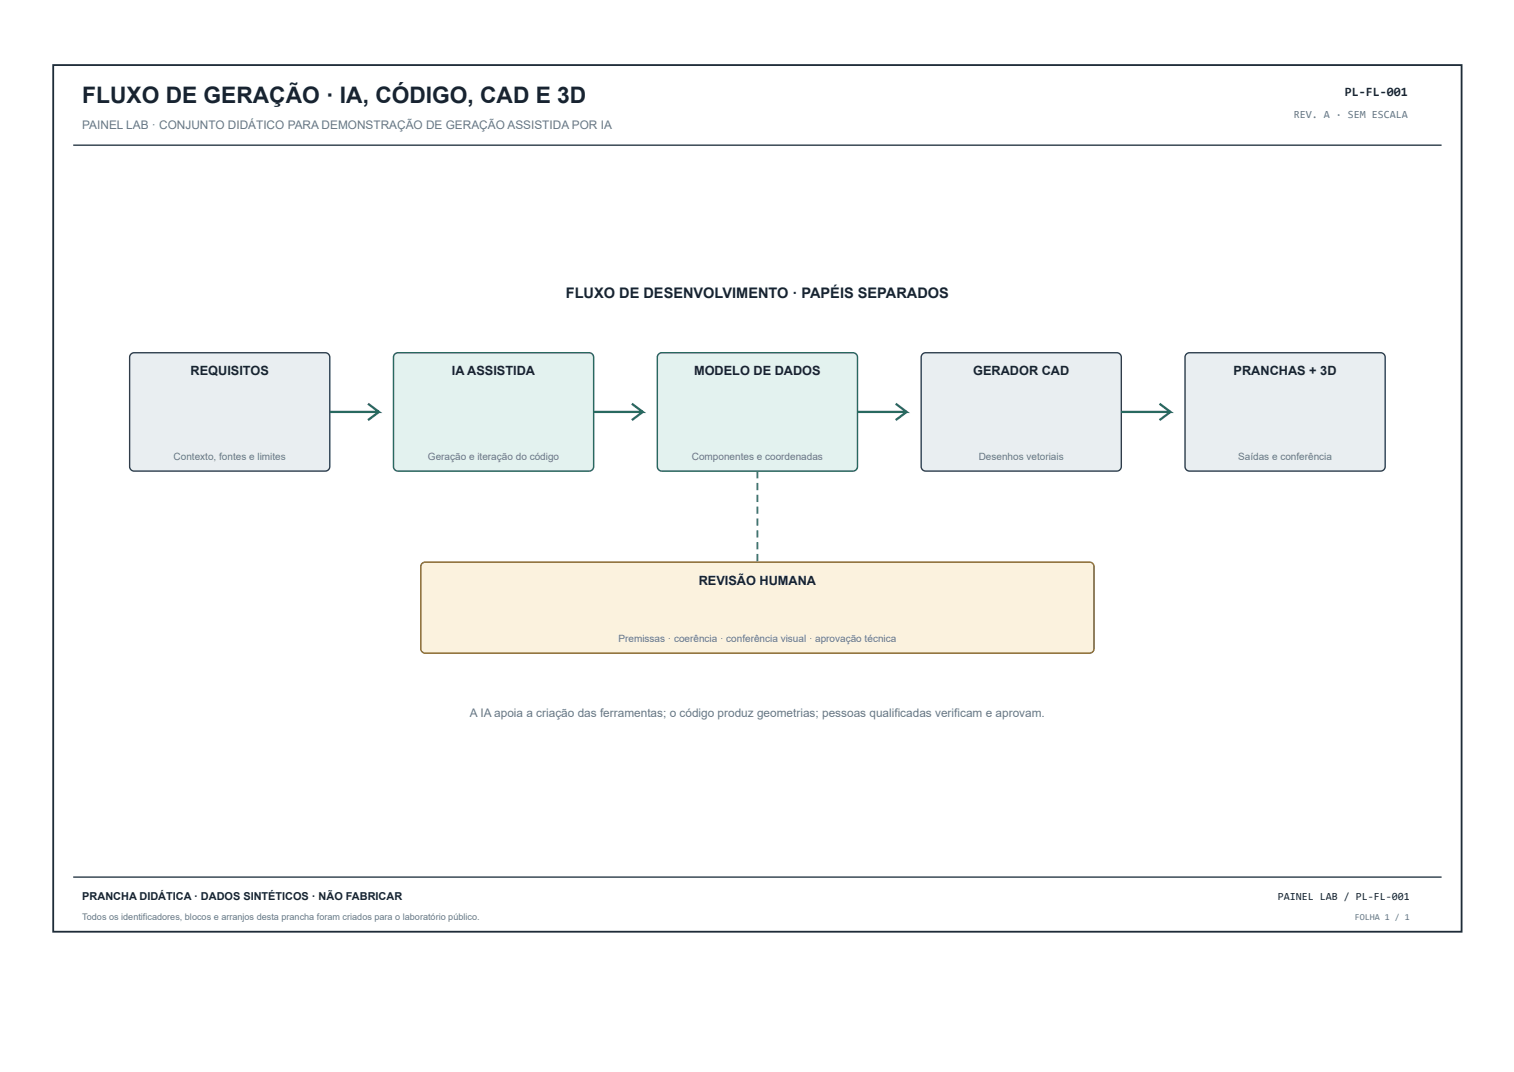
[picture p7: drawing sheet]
<svg xmlns="http://www.w3.org/2000/svg" width="420mm" height="297mm" viewBox="0 0 420 297" stroke-linecap="round" stroke-linejoin="round" font-family="sans-serif">
<defs><g id="words">
<text font-size="6.3" fill="#182330" x="22.8" y="28.7">FLUXO DE GERAÇÃO · IA, CÓDIGO, CAD E 3D</text>
<text font-size="4" fill="#182330" x="157" y="82.7">FLUXO DE DESENVOLVIMENTO · PAPÉIS SEPARADOS</text>
<g font-size="3.5" fill="#182330">
<text x="373.3" y="26.6">PL-FL-001</text>
<text x="52.9" y="104.2">REQUISITOS</text>
<text x="125.4" y="104.2">IA ASSISTIDA</text>
<text x="192.6" y="104.2">MODELO DE DADOS</text>
<text x="270.1" y="104.2">GERADOR CAD</text>
<text x="342.4" y="104.2">PRANCHAS + 3D</text>
<text x="193.9" y="162.2">REVISÃO HUMANA</text>
</g>
<g font-size="3.3" fill="#678">
<text x="22.8" y="35.7">PAINEL LAB · CONJUNTO DIDÁTICO PARA DEMONSTRAÇÃO DE GERAÇÃO ASSISTIDA POR IA</text>
<text x="130.4" y="198.8">A IA apoia a criação das ferramentas; o código produz geometrias; pessoas qualificadas verificam e aprovam.</text>
</g>
<text font-size="3" fill="#678" x="359.1" y="32.7">REV. A · SEM ESCALA</text>
<g font-size="3" fill="#182330">
<text x="22.8" y="249.6">PRANCHA DIDÁTICA · DADOS SINTÉTICOS · NÃO FABRICAR</text>
<text x="354.6" y="249.6">PAINEL LAB / PL-FL-001</text>
</g>
<g font-size="2.8" fill="#678">
<text x="48.2" y="127.6">Contexto, fontes e limites</text>
<text x="118.8" y="127.6">Geração e iteração do código</text>
<text x="192" y="127.6">Componentes e coordenadas</text>
<text x="271.6" y="127.6">Desenhos vetoriais</text>
<text x="343.6" y="127.6">Saídas e conferência</text>
<text x="171.6" y="178.1">Premissas · coerência · conferência visual · aprovação técnica</text>
</g>
<g font-size="2.5" fill="#678">
<text x="22.8" y="255.2">Todos os identificadores, blocos e arranjos desta prancha foram criados para o laboratório público.</text>
<text x="376" y="255.2">FOLHA 1 / 1</text>
</g>
</g></defs>
<path d="M14.8 18h390.9v240.4h-390.9z" fill="none" stroke="#1e2c38" stroke-width=".51"/>
<path d="M20.3 40.3h379.8" fill="none" stroke="#273744" stroke-width=".38"/>
<path d="M36.3 98.2l.9-.4h53.1l.6 .2 .5 .5 .1 .6v30.3l-.1 .6-.5 .5-.6 .2h-53.1l-.6-.2-.5-.5-.1-.6v-30.3z" fill="#e9eef1"/>
<path d="M36.3 98.2l.9-.4h53.1l.6 .2 .5 .5 .1 .6v30.3l-.1 .6-.5 .5-.6 .2h-53.1l-.6-.2-.5-.5-.1-.6v-30.3z" fill="none" stroke="#263b4e" stroke-width=".38"/>
<path d="M102.1 112l3.1 2.3h-13.7M105.2 114.3l-3.1 2.2" fill="none" stroke="#326d63" stroke-width=".63" stroke-linecap="butt"/>
<path d="M109.6 98.2l.9-.4h53l.6 .2 .5 .5 .2 .6v30.3l-.2 .6-.5 .5-.6 .2h-53l-.7-.2-.4-.5-.2-.6v-30.3z" fill="#e3f2ef"/>
<path d="M109.6 98.2l.9-.4h53l.6 .2 .5 .5 .2 .6v30.3l-.2 .6-.5 .5-.6 .2h-53l-.7-.2-.4-.5-.2-.6v-30.3z" fill="none" stroke="#28695f" stroke-width=".4"/>
<path d="M175.4 112l3 2.3h-13.6M178.4 114.3l-3 2.2" fill="none" stroke="#326d63" stroke-width=".63" stroke-linecap="butt"/>
<path d="M182.8 98.2l.9-.4h53l.7 .2 .4 .5 .2 .6v30.3l-.2 .6-.4 .5-.7 .2h-53l-.6-.2-.5-.5-.2-.6v-30.3z" fill="#e3f2ef"/>
<path d="M182.8 98.2l.9-.4h53l.7 .2 .4 .5 .2 .6v30.3l-.2 .6-.4 .5-.7 .2h-53l-.6-.2-.5-.5-.2-.6v-30.3z" fill="none" stroke="#28695f" stroke-width=".4"/>
<path d="M248.6 112l3 2.3h-13.6M251.6 114.3l-3 2.2" fill="none" stroke="#326d63" stroke-width=".63" stroke-linecap="butt"/>
<path d="M256 98.2l.9-.4h53.1l.6 .2 .4 .5 .2 .6v30.3l-.2 .6-.4 .5-.6 .2h-53.1l-.6-.2-.5-.5-.1-.6v-30.3z" fill="#e9eef1"/>
<path d="M256 98.2l.9-.4h53.1l.6 .2 .4 .5 .2 .6v30.3l-.2 .6-.4 .5-.6 .2h-53.1l-.6-.2-.5-.5-.1-.6v-30.3z" fill="none" stroke="#263b4e" stroke-width=".38"/>
<path d="M321.8 112l3.1 2.3h-13.7M324.9 114.3l-3.1 2.2" fill="none" stroke="#326d63" stroke-width=".63" stroke-linecap="butt"/>
<path d="M329.3 98.2l.9-.4h53l.6 .2 .5 .5 .1 .6v30.3l-.1 .6-.5 .5-.6 .2h-53l-.7-.2-.4-.5-.2-.6v-30.3z" fill="#e9eef1"/>
<path d="M329.3 98.2l.9-.4h53l.6 .2 .5 .5 .1 .6v30.3l-.1 .6-.5 .5-.6 .2h-53l-.7-.2-.4-.5-.2-.6v-30.3z" fill="none" stroke="#263b4e" stroke-width=".38"/>
<path d="M117.2 156.3l.8-.4h184.5l.9 .5 .2 .8v22.9l-.5 .8-.7 .3h-184.5l-.9-.5-.2-.8v-22.7z" fill="#fbf2de"/>
<path d="M117.2 156.3l.8-.4h184.5l.9 .5 .2 .8v22.9l-.5 .8-.7 .3h-184.5l-.9-.5-.2-.8v-22.7z" fill="none" stroke="#86652a" stroke-width=".4"/>
<path d="M210 130.7h.5v2h-.5zM210 134h.5v2h-.5zM210 137.2h.5v2.1h-.5zM210 140.5h.5v2h-.5zM210 143.8h.5v2h-.5zM210 147.1h.5v2h-.5zM210 150.4h.5v2h-.5zM210 153.6h.5v2.1h-.5z" fill="#338a79"/>
<path d="M20.3 243.3h379.8" fill="none" stroke="#263744" stroke-width=".38"/>
<use href="#words"/>
</svg>
